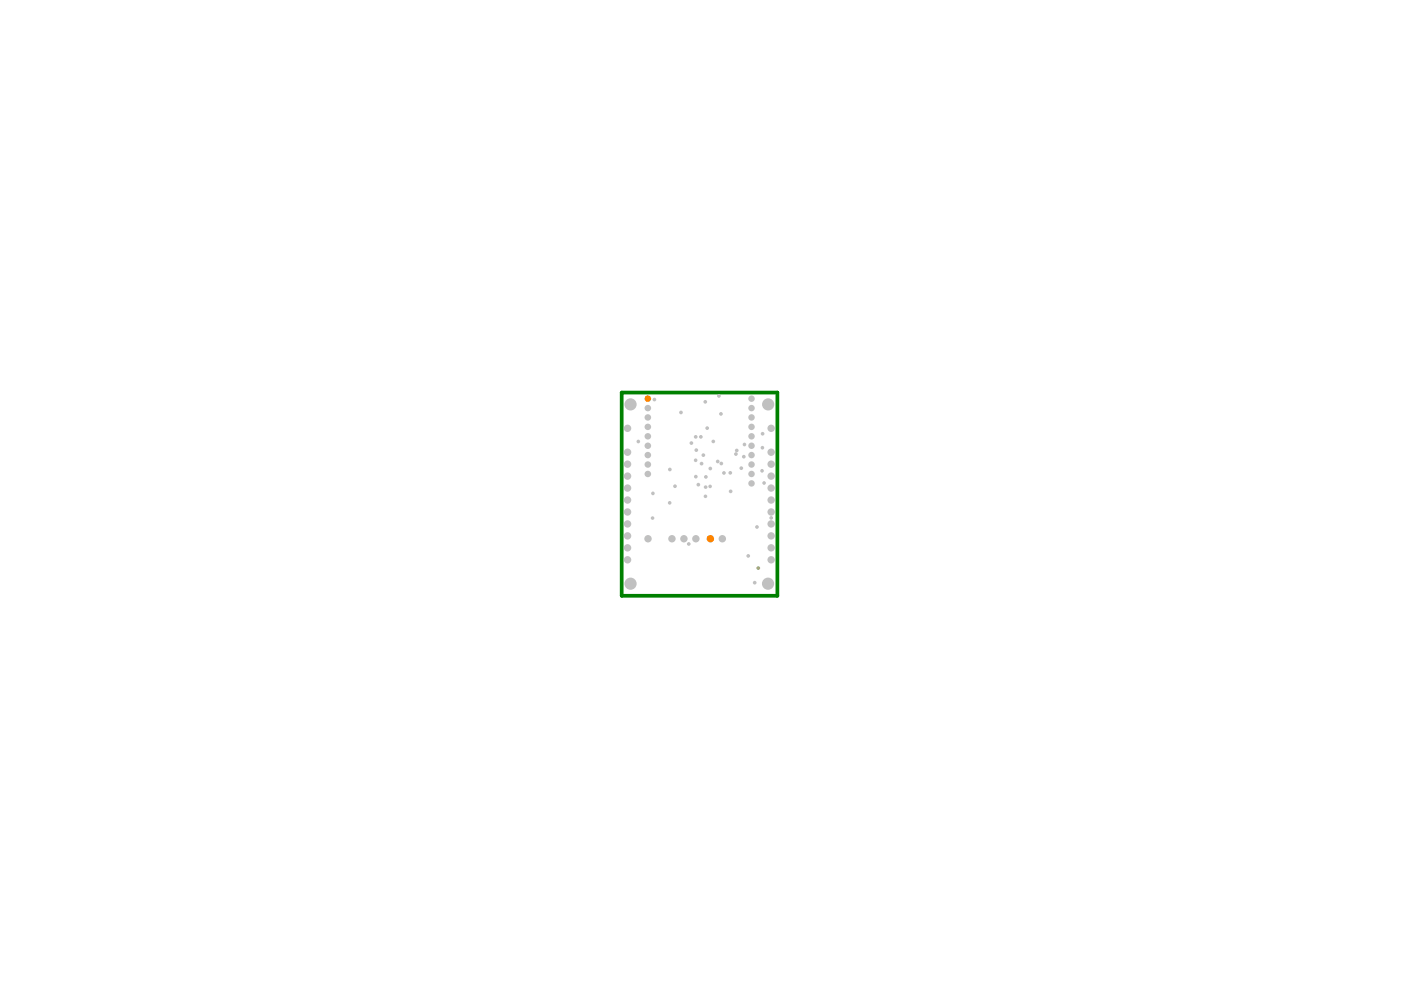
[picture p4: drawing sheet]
<svg xmlns="http://www.w3.org/2000/svg" width="297mm" height="210mm" viewBox="0 0 297 210" stroke-linecap="round" stroke-linejoin="round" font-family="sans-serif">
<path d="M131.8 83.2h33v43.1h-33z" fill="none" stroke="#008000" stroke-width=".79"/>
<circle cx="160.8" cy="120.5" r=".39" fill="#9ea175"/>
<g fill="#c0c0c0">
<circle cx="138.4" cy="109.8" r=".38"/>
<circle cx="138.4" cy="104.6" r=".39"/>
<circle cx="150.6" cy="103.1" r=".38"/>
<circle cx="149.6" cy="103.3" r=".39"/>
<circle cx="161.6" cy="94.9" r=".39"/>
<circle cx="151.2" cy="93.6" r=".39"/>
<circle cx="147.5" cy="97.6" r=".39"/>
<circle cx="161.6" cy="99.8" r=".39"/>
<circle cx="162" cy="102.4" r=".39"/>
<circle cx="154.9" cy="104.2" r=".39"/>
<circle cx="152.2" cy="97.8" r=".39"/>
<circle cx="146" cy="115.3" r=".39"/>
<circle cx="147.6" cy="95.4" r=".39"/>
<circle cx="150.6" cy="99.3" r=".39"/>
<circle cx="160.5" cy="111.7" r=".39"/>
<circle cx="154.8" cy="100.3" r=".39"/>
<circle cx="143.1" cy="103.1" r=".39"/>
<circle cx="153.5" cy="100.3" r=".39"/>
<circle cx="149.6" cy="105.2" r=".38"/>
<circle cx="148.1" cy="102.8" r=".39"/>
<circle cx="152.4" cy="84" r=".39"/>
<circle cx="146.6" cy="93.9" r=".39"/>
<circle cx="152.9" cy="98.3" r=".39"/>
<circle cx="149.1" cy="96.5" r=".39"/>
<circle cx="156.2" cy="95.5" r=".39"/>
<circle cx="157.8" cy="94.2" r=".39"/>
<circle cx="138.7" cy="84.7" r=".39"/>
<circle cx="152.9" cy="87.8" r=".39"/>
<circle cx="147.5" cy="92.6" r=".39"/>
<circle cx="144.4" cy="87.5" r=".39"/>
<circle cx="163.5" cy="109.8" r=".39"/>
<circle cx="160" cy="123.5" r=".39"/>
<circle cx="135.3" cy="93.6" r=".39"/>
<circle cx="149.9" cy="90.8" r=".39"/>
<circle cx="148.6" cy="92.6" r=".39"/>
<circle cx="149.7" cy="101.1" r=".39"/>
<circle cx="142" cy="99.5" r=".39"/>
<circle cx="147.5" cy="101.1" r=".39"/>
<circle cx="157.7" cy="96.8" r=".39"/>
<circle cx="149.5" cy="85.2" r=".39"/>
<circle cx="161.7" cy="92" r=".39"/>
<circle cx="156" cy="96.3" r=".39"/>
<circle cx="158.6" cy="117.9" r=".39"/>
<circle cx="142" cy="106.6" r=".39"/>
<circle cx="148.7" cy="98.3" r=".39"/>
<circle cx="157.2" cy="99.3" r=".39"/>
<circle cx="133.1" cy="118.7" r=".79"/>
<circle cx="133.1" cy="108.6" r=".79"/>
<circle cx="133.1" cy="98.4" r=".79"/>
<circle cx="159.3" cy="102.5" r=".68"/>
<circle cx="159.3" cy="100.5" r=".68"/>
<circle cx="159.3" cy="98.5" r=".68"/>
<circle cx="159.3" cy="96.5" r=".68"/>
<circle cx="159.3" cy="94.5" r=".68"/>
<circle cx="159.3" cy="92.5" r=".68"/>
<circle cx="159.3" cy="90.5" r=".68"/>
<circle cx="159.3" cy="88.5" r=".68"/>
<circle cx="159.3" cy="86.5" r=".68"/>
<circle cx="159.3" cy="84.5" r=".68"/>
<circle cx="163.5" cy="118.7" r=".79"/>
<circle cx="163.5" cy="108.6" r=".79"/>
<circle cx="163.5" cy="98.4" r=".79"/>
<circle cx="133.7" cy="123.8" r="1.29"/>
<circle cx="133.1" cy="116.2" r=".79"/>
<circle cx="133.1" cy="113.6" r=".79"/>
<circle cx="133.1" cy="106" r=".79"/>
<circle cx="133.1" cy="103.5" r=".79"/>
<circle cx="133.1" cy="100.9" r=".79"/>
<circle cx="133.1" cy="95.9" r=".79"/>
<circle cx="133.1" cy="90.8" r=".79"/>
<circle cx="142.5" cy="114.2" r=".79"/>
<circle cx="145" cy="114.2" r=".79"/>
</g>
<circle cx="150.6" cy="114.2" r=".79" fill="#fd8300"/>
<g fill="#c0c0c0">
<circle cx="153.1" cy="114.2" r=".79"/>
<circle cx="147.5" cy="114.2" r=".79"/>
<circle cx="163.5" cy="116.2" r=".79"/>
<circle cx="163.5" cy="113.6" r=".79"/>
<circle cx="163.5" cy="106" r=".79"/>
<circle cx="163.5" cy="103.5" r=".79"/>
<circle cx="163.5" cy="100.9" r=".79"/>
<circle cx="163.5" cy="95.9" r=".79"/>
<circle cx="163.5" cy="90.8" r=".79"/>
<circle cx="133.1" cy="111.1" r=".79"/>
<circle cx="133.7" cy="85.7" r="1.29"/>
<circle cx="163.5" cy="111.1" r=".79"/>
<circle cx="137.4" cy="100.5" r=".69"/>
<circle cx="137.4" cy="98.5" r=".69"/>
<circle cx="137.4" cy="96.5" r=".69"/>
<circle cx="137.4" cy="94.5" r=".69"/>
<circle cx="137.4" cy="92.5" r=".69"/>
<circle cx="137.4" cy="90.5" r=".69"/>
<circle cx="137.4" cy="88.5" r=".69"/>
<circle cx="137.4" cy="86.5" r=".69"/>
</g>
<circle cx="137.4" cy="84.5" r=".69" fill="#fd8300"/>
<g fill="#c0c0c0">
<circle cx="137.4" cy="114.2" r=".79"/>
<circle cx="162.8" cy="123.8" r="1.29"/>
<circle cx="162.9" cy="85.7" r="1.29"/>
</g>
</svg>
